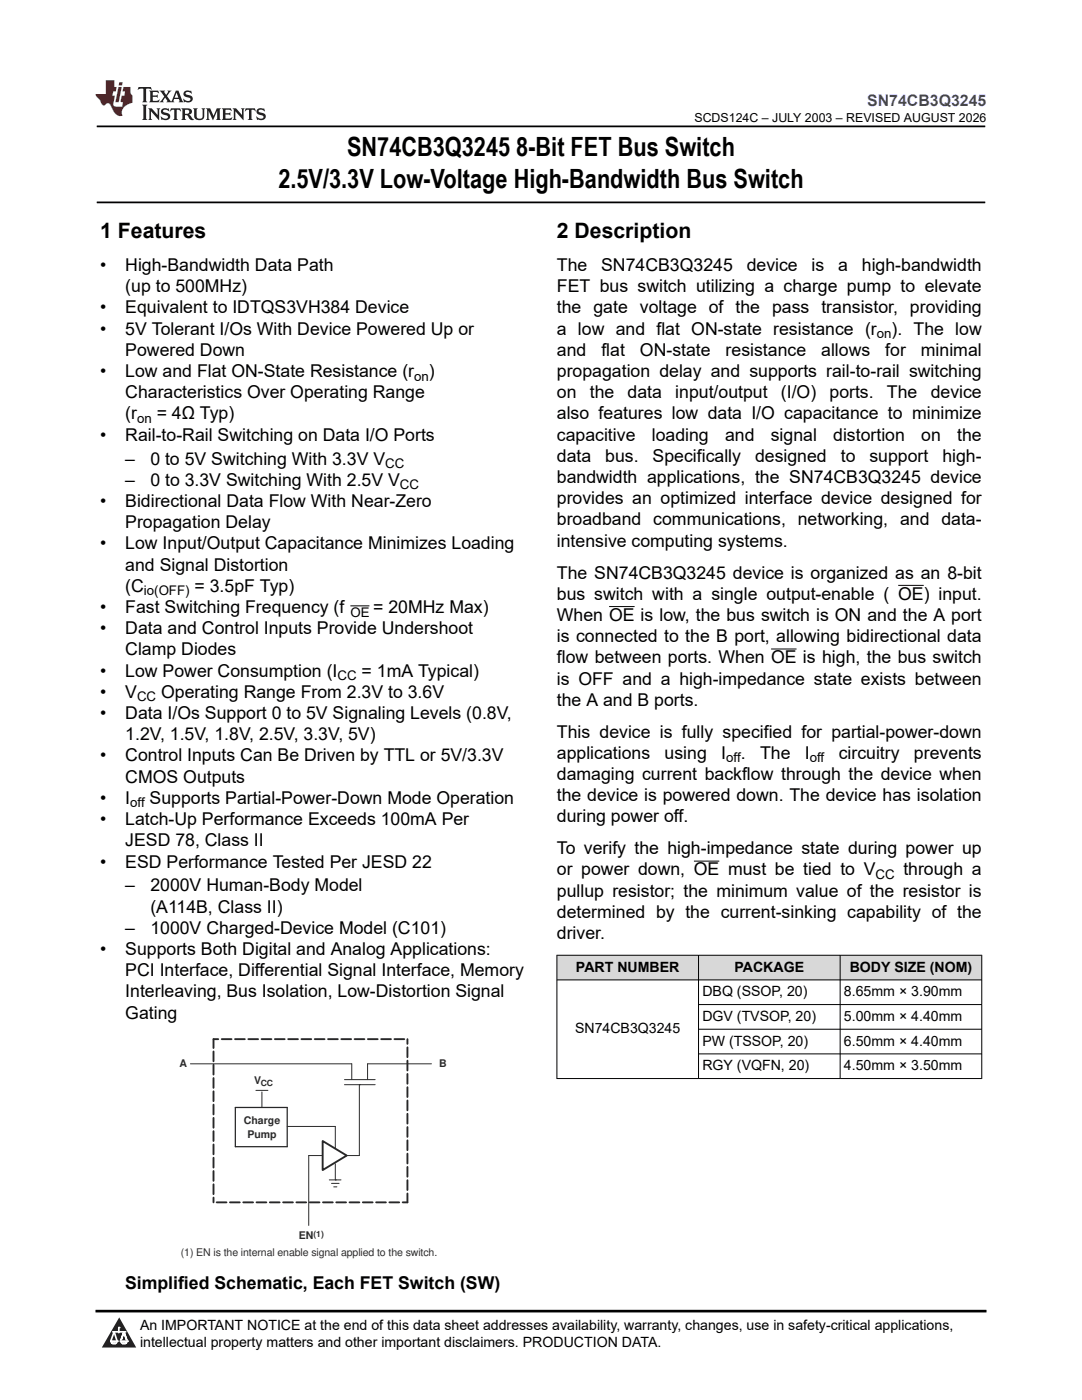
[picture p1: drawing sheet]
<svg xmlns="http://www.w3.org/2000/svg" width="216mm" height="279mm" viewBox="0 0 216 279" stroke-linecap="round" stroke-linejoin="round" font-family="sans-serif">
<defs><g id="words">
<g font-size="5.3">
<text x="69.2" y="31.2">SN74CB3Q3245 8-Bit FET Bus Switch</text>
<text x="55.5" y="37.5">2.5V/3.3V Low-Voltage High-Bandwidth Bus Switch</text>
</g>
<g font-size="4.2">
<text x="20" y="47.5">1 Features</text>
<text x="111.1" y="47.5">2 Description</text>
</g>
<g font-size="3.5">
<text x="20" y="54.1">•</text>
<text x="25" y="54.1">High-Bandwidth Data Path</text>
<text x="25" y="58.3">(up to 500MHz)</text>
<text x="111.1" y="54.1">The</text>
<text x="111.1" y="58.3">FET bus switch utilizing a charge pump to elevate</text>
<text x="120" y="54.1">SN74CB3Q3245</text>
<text x="149" y="54.1">device</text>
<text x="161.9" y="54.1">is</text>
<text x="167.3" y="54.1">a</text>
<text x="172" y="54.1">high-bandwidth</text>
<text x="20" y="62.5">•</text>
<text x="25" y="62.5">Equivalent to IDTQS3VH384 Device</text>
<text x="111.1" y="62.5">the gate voltage of the pass transistor, providing</text>
<text x="20" y="66.8">•</text>
<text x="25" y="66.8">5V Tolerant I/Os With Device Powered Up or</text>
<text x="25" y="71">Powered Down</text>
<text x="111.1" y="71">and</text>
<text x="111.1" y="66.8">a low and flat ON-state resistance (r</text>
<text x="120" y="71">flat</text>
<text x="127.7" y="71">ON-state</text>
<text x="144.8" y="71">resistance</text>
<text x="163.9" y="71">allows</text>
<text x="176.6" y="71">for</text>
<text x="177.9" y="66.8">). The low</text>
<text x="183.7" y="71">minimal</text>
<text x="20" y="75.2">•</text>
<text x="25" y="75.2">Low and Flat ON-State Resistance (r</text>
<text x="85.6" y="75.2">)</text>
<text x="111.1" y="75.2">propagation delay and supports rail-to-rail switching</text>
<text x="25" y="79.5">Characteristics Over Operating Range</text>
<text x="25" y="83.7">(r</text>
<text x="31.3" y="83.7">= 4Ω Typ)</text>
<text x="111.1" y="83.7">also features low data I/O capacitance to minimize</text>
<text x="111.1" y="79.5">on</text>
<text x="117.7" y="79.5">the</text>
<text x="125.2" y="79.5">data</text>
<text x="134.7" y="79.5">input/output</text>
<text x="155.8" y="79.5">(I/O)</text>
<text x="165.5" y="79.5">ports.</text>
<text x="177" y="79.5">The</text>
<text x="185.7" y="79.5">device</text>
<text x="20" y="87.9">•</text>
<text x="25" y="87.9">Rail-to-Rail Switching on Data I/O Ports</text>
<text x="111.1" y="87.9">capacitive</text>
<text x="130.1" y="87.9">loading</text>
<text x="144.7" y="87.9">and</text>
<text x="153.8" y="87.9">signal</text>
<text x="166.3" y="87.9">distortion</text>
<text x="183.8" y="87.9">on</text>
<text x="191" y="87.9">the</text>
<text x="25" y="92.7">–</text>
<text x="30" y="92.7">0 to 5V Switching With 3.3V V</text>
<text x="111.1" y="92.2">data</text>
<text x="120.8" y="92.2">bus.</text>
<text x="130.2" y="92.2">Specifically</text>
<text x="150.7" y="92.2">designed</text>
<text x="167.8" y="92.2">to</text>
<text x="173.5" y="92.2">support</text>
<text x="188" y="92.2">high-</text>
<text x="20" y="101.2">•</text>
<text x="25" y="96.9">–</text>
<text x="25" y="101.2">Bidirectional Data Flow With Near-Zero</text>
<text x="30" y="96.9">0 to 3.3V Switching With 2.5V V</text>
<text x="111.1" y="96.4">bandwidth applications, the SN74CB3Q3245 device</text>
<text x="111.1" y="100.6">provides an optimized interface device designed for</text>
<text x="25" y="105.4">Propagation Delay</text>
<text x="111.1" y="104.9">broadband communications, networking, and data-</text>
<text x="20" y="109.6">•</text>
<text x="25" y="109.6">Low Input/Output Capacitance Minimizes Loading</text>
<text x="25" y="113.9">and Signal Distortion</text>
<text x="111.1" y="109.1">intensive computing systems.</text>
<text x="25" y="118.1">(C</text>
<text x="38.8" y="118.1">= 3.5pF Typ)</text>
<text x="111.1" y="115.5">The SN74CB3Q3245 device is organized as an 8-bit</text>
<text x="111.1" y="119.7">bus switch with a single output-enable ( OE) input.</text>
<text x="20" y="122.3">•</text>
<text x="25" y="122.3">Fast Switching Frequency (f</text>
<text x="74.5" y="122.3">= 20MHz Max)</text>
<text x="111.1" y="123.9">When OE is low, the bus switch is ON and the A port</text>
<text x="20" y="126.6">•</text>
<text x="25" y="126.6">Data and Control Inputs Provide Undershoot</text>
<text x="25" y="130.8">Clamp Diodes</text>
<text x="111.1" y="128.2">is connected to the B port, allowing bidirectional data</text>
<text x="20" y="135">•</text>
<text x="25" y="135">Low Power Consumption (I</text>
<text x="72.2" y="135">= 1mA Typical)</text>
<text x="111.1" y="132.4">flow between ports. When OE is high, the bus switch</text>
<text x="111.1" y="136.6">is OFF and a high-impedance state exists between</text>
<text x="20" y="143.5">•</text>
<text x="20" y="139.3">•</text>
<text x="25" y="139.3">V</text>
<text x="25" y="143.5">Data I/Os Support 0 to 5V Signaling Levels (0.8V,</text>
<text x="32.2" y="139.3">Operating Range From 2.3V to 3.6V</text>
<text x="111.1" y="140.9">the A and B ports.</text>
<text x="25" y="147.7">1.2V, 1.5V, 1.8V, 2.5V, 3.3V, 5V)</text>
<text x="111.1" y="147.2">This device is fully specified for partial-power-down</text>
<text x="20" y="152">•</text>
<text x="25" y="152">Control Inputs Can Be Driven by TTL or 5V/3.3V</text>
<text x="111.1" y="151.4">applications</text>
<text x="111.1" y="155.7">damaging current backflow through the device when</text>
<text x="132.6" y="151.4">using</text>
<text x="143.9" y="151.4">I</text>
<text x="147.8" y="151.4">.</text>
<text x="151.7" y="151.4">The</text>
<text x="160.6" y="151.4">I</text>
<text x="167.4" y="151.4">circuitry</text>
<text x="182.4" y="151.4">prevents</text>
<text x="20" y="160.4">•</text>
<text x="25" y="156.2">CMOS Outputs</text>
<text x="25" y="160.4">I</text>
<text x="29.9" y="160.4">Supports Partial-Power-Down Mode Operation</text>
<text x="111.1" y="159.9">the device is powered down. The device has isolation</text>
<text x="20" y="164.7">•</text>
<text x="25" y="164.7">Latch-Up Performance Exceeds 100mA Per</text>
<text x="111.1" y="164.1">during power off.</text>
<text x="20" y="173.1">•</text>
<text x="25" y="168.9">JESD 78, Class II</text>
<text x="25" y="173.1">ESD Performance Tested Per JESD 22</text>
<text x="111.1" y="170.5">To verify the high-impedance state during power up</text>
<text x="25" y="177.9">–</text>
<text x="30" y="177.9">2000V Human-Body Model</text>
<text x="111.1" y="174.7">or power down, OE must be tied to V</text>
<text x="111.1" y="179">pullup resistor; the minimum value of the resistor is</text>
<text x="180.3" y="174.7">through a</text>
<text x="30" y="182.1">(A114B, Class II)</text>
<text x="111.1" y="183.2">determined by the current-sinking capability of the</text>
<text x="20" y="190.6">•</text>
<text x="25" y="186.4">–</text>
<text x="25" y="190.6">Supports Both Digital and Analog Applications:</text>
<text x="30" y="186.4">1000V Charged-Device Model (C101)</text>
<text x="111.1" y="187.4">driver.</text>
<text x="25" y="194.8">PCI Interface, Differential Signal Interface, Memory</text>
<text x="25" y="199.1">Interleaving, Bus Isolation, Low-Distortion Signal</text>
<text x="25" y="203.3">Gating</text>
<text x="24.9" y="257.3">Simplified Schematic, Each FET Switch (SW)</text>
</g>
<text font-size="3.2" fill="#00f" x="173" y="21.1">SN74CB3Q3245</text>
<g font-size="2.8">
<text x="114.9" y="193.9">PART NUMBER</text>
<text x="146.6" y="193.9">PACKAGE</text>
<text x="169.5" y="193.9">BODY SIZE (NOM)</text>
<text x="140.2" y="198.8">DBQ (SSOP, 20)</text>
<text x="140.2" y="203.8">DGV (TVSOP, 20)</text>
<text x="168.4" y="198.8">8.65mm × 3.90mm</text>
<text x="168.4" y="203.8">5.00mm × 4.40mm</text>
<text x="114.7" y="206.2">SN74CB3Q3245</text>
<text x="140.2" y="208.7">PW (TSSOP, 20)</text>
<text x="168.4" y="208.7">6.50mm × 4.40mm</text>
<text x="140.2" y="213.6">RGY (VQFN, 20)</text>
<text x="168.4" y="213.6">4.50mm × 3.50mm</text>
<text x="27.9" y="265.5">An IMPORTANT NOTICE at the end of this data sheet addresses availability, warranty, changes, use in safety-critical applications,</text>
<text x="27.9" y="268.9">intellectual property matters and other important disclaimers. PRODUCTION DATA.</text>
</g>
<g font-size="2.6">
<text x="175" y="67.5">on</text>
<text x="82.6" y="75.9">on</text>
<text x="27.3" y="84.4">on</text>
<text x="76.9" y="93.4">CC</text>
<text x="79.8" y="97.6">CC</text>
<text x="28.7" y="118.8">io(OFF)</text>
<text x="69.9" y="123">OE</text>
<text x="67.4" y="135.7">CC</text>
<text x="27.4" y="140">CC</text>
<text x="144.9" y="152.1">off</text>
<text x="161.6" y="152.1">off</text>
<text x="26" y="161.1">off</text>
<text x="174.7" y="175.4">CC</text>
</g>
<text font-size="2.5" x="138.6" y="24.3">SCDS124C – JULY 2003 – REVISED AUGUST 2026</text>
<g font-size="2.1" fill="#2b292a">
<text x="35.8" y="213">A</text>
<text x="87.6" y="213">B</text>
<text x="50.7" y="216.3">V</text>
<text x="48.7" y="224.4">Charge</text>
<text x="49.4" y="227">Pump</text>
<text x="36.1" y="250.6">(1) EN is the internal enable signal applied to the switch.</text>
<text x="59.6" y="247.3">EN</text>
</g>
<g font-size="1.7" fill="#2b292a">
<text x="52.1" y="216.7">CC</text>
<text x="62.6" y="246.8">(1)</text>
</g>
</g></defs>
<path d="M19.3 25.2h177.3M19.3 40.4h177.3" fill="none" stroke="#000" stroke-width=".35"/>
<path d="M69.9 120.9h3.8" fill="none" stroke="#000" stroke-width=".2"/>
<path d="M42.6 207.4h38.7M81.3 207.4v32.6M42.6 240v-32.6M81.3 240h-38.7" fill="none" stroke="#2b292a" stroke-width=".38" stroke-dasharray="2 .7" stroke-dashoffset="1"/>
<path d="M71.7 216.5v14.1" fill="none" stroke="#2b292a" stroke-width=".2"/>
<path d="M70.1 215.5h3.2l-.1 .9h-3.3z" fill-rule="evenodd" fill="#fff"/>
<path d="M38 212.3h32.2v3.2M68.7 215.5h6.2M68.7 216.5h6.2M71.7 216.5h.1M86.1 212.3h-12.8v3.2M71.7 230.6h-10.1v14" fill="none" stroke="#2b292a" stroke-width=".2"/>
<path d="M47 221h10.3v7.8h-10.3zM65.6 230.6h.1" fill="none" stroke="#2b292a" stroke-width=".25"/>
<path d="M64.4 227.7l4.8 2.9-4.8 2.9z" fill="#fff"/>
<path d="M64.4 227.7l4.8 2.9-4.8 2.9z" fill="none" stroke="#2b292a" stroke-width=".38"/>
<path d="M51.1 217.6h2.4M52.3 217.9v3.1M57.3 224.8h9.6v4.4M65.7 235.5h2.3M66.1 236.2h1.6M66.6 236.9h.6M66.9 235.5h.1M66.9 232.3v3.2" fill="none" stroke="#2b292a" stroke-width=".2"/>
<path d="M179.2 116.8h5.1M121.5 121.1h5.1M153.9 129.5h5.1M138.4 171.9h5.1" fill="none" stroke="#000" stroke-width=".2"/>
<g fill="#d8d8d8">
<path d="M111.1 190.6h84.8v5h-84.8z" fill-rule="evenodd"/>
<path d="M111.2 190.7h28.1v4.8h-28.1z" fill-rule="evenodd"/>
<path d="M139.4 190.7h28.2v4.8h-28.2z" fill-rule="evenodd"/>
<path d="M167.7 190.7h28.1v4.8h-28.1z" fill-rule="evenodd"/>
</g>
<path d="M111.1 190.6h84.9M111.1 195.6h84.9M111.1 190.6v24.7M139.4 190.6v24.7M167.6 190.6v24.7M195.9 190.6v24.7M111.1 215.2h84.9M139.4 200.5h56.6M139.4 205.4h56.6M139.4 210.3h56.6" fill="none" stroke="#000" stroke-width=".2"/>
<path d="M0 0h215.9v23.8h-215.9z" fill-rule="evenodd" fill="#fff"/>
<path d="M27.7 17.4l-.2 .6 .5-.3h.6v.2v2.1l-.2 .4h1l-.2-.4v-2.1v-.2h.5l.5 .3-.1-.6zM29.8 18.1l.2 .4v1.5l-.2 .4h1.9l.1-.6a1.08 1.08 0 0 1-1.3 .2v-.7h.6l.4 .2v-.6l-.4 .2h-.6v-.6l.2-.1a1 1 0 0 1 1 .2l-.1-.5zM31.8 18.1l1 1.1-1 1.2h.9l-.2-.2 .4-.7 .5 .7-.2 .2h1.6l-.2-.2 .1-.4h1l.1 .4-.1 .2h.9l-.2-.3-.8-2h-.5l-1 2.2-.8-1.1 .9-1.1h-.8l.2 .2-.5 .7-.3-.7 .1-.2zM35.2 18.5l.4 1h-.8zM36.8 18.2a.65 .65 0 0 0-.2 .8 .65 .65 0 0 0 .6 .4l.7 .2 .1 .2a.79 .79 0 0 1-.7 .4 .79 .79 0 0 1-.7-.5l.1 .7 .2-.1a.93 .93 0 0 0 1.1 .1 .93 .93 0 0 0 .4-1 1.46 1.46 0 0 0-1.2-.6l-.1-.3a1.09 1.09 0 0 1 1.2 .2l-.2-.6-.1 .1-.6-.2zM28.4 20.9l.2 .4v2.3l-.2 .3h1l-.2-.3v-2.3l.2-.4zM29.6 21.6l.2 .4v1.6l-.2 .3h.8l-.3-.3v-1.4l1.7 1.8v-2l.2-.4h-.8l.2 .2 .1 1.1-1.2-1.3zM32.3 21.8a.65 .65 0 0 0-.2 .7 .65 .65 0 0 0 .7 .4l.6 .2 .1 .2a.79 .79 0 0 1-.7 .4 .79 .79 0 0 1-.7-.5l.1 .7 .2-.1a.93 .93 0 0 0 1.1 .1 .93 .93 0 0 0 .4-.9 1.46 1.46 0 0 0-1.2-.6l-.1-.4a1.09 1.09 0 0 1 1.2 .2l-.2-.6-.1 .1-.6-.1zM34.1 21.6l-.1 .7a.63 .63 0 0 1 .7-.4l.1 1.7-.3 .3h1l-.2-.3v-1.7a.66 .66 0 0 1 .8 .4l-.1-.7zM36.2 21.6l.2 .4v1.6l-.2 .3h.9l-.2-.2v-.7h.5l.1 .2a.79 .79 0 0 0 1.2 .6l-1-.9a.61 .61 0 0 0 .6-.6 .61 .61 0 0 0-.5-.6zM36.9 21.9h.2a.47 .47 0 0 1 .5 .1 .47 .47 0 0 1 .1 .5l-.2 .2h-.6zM38.5 21.6l.2 .2a2.27 2.27 0 0 0 .4 2 1.04 1.04 0 0 0 1.7-.7v-1.3l.2-.2h-.8l.2 .4v1.1a.6 .6 0 0 1-.6 .6 .6 .6 0 0 1-.6-.6v-1.1l.3-.4zM41.1 21.6l.2 .4v1.6l-.2 .3h.7l-.2-.3v-1.5l.9 1.9 .8-1.9v1.5l-.2 .3h1l-.3-.3v-1.6l.3-.4h-.8l-.7 1.5-.7-1.5zM44.3 21.6l.2 .4v1.6l-.2 .3h1.9l.1-.5a1.09 1.09 0 0 1-1.3 .1v-.6h.6l.4 .1v-.6l-.4 .2h-.6v-.6l.2-.1a1.01 1.01 0 0 1 1 .3l-.1-.6zM46.4 21.6l.3 .4v1.6l-.3 .3h.8l-.2-.3v-1.4l1.6 1.8v-2l.2-.4h-.7l.2 .2v1.1l-1.2-1.3zM49 21.6l-.1 .7a.63 .63 0 0 1 .8-.4v1.7l-.3 .3h1l-.2-.3v-1.7a.66 .66 0 0 1 .8 .4l-.1-.7zM51.4 21.8a.65 .65 0 0 0-.2 .7 .65 .65 0 0 0 .6 .4l.6 .2 .2 .2a.79 .79 0 0 1-.8 .4 .79 .79 0 0 1-.6-.5l.1 .7 .2-.1a.93 .93 0 0 0 1 .1 .93 .93 0 0 0 .5-.9 1.46 1.46 0 0 0-1.3-.6l-.1-.4a1.09 1.09 0 0 1 1.3 .2l-.2-.6-.2 .1-.5-.1z" fill="#231f20"/>
<path d="M21.1 16v2.8h-2.1l.1 .3 .9 1a.95 .95 0 0 0 .9 .9 .59 .59 0 0 1 .6-.4 .59 .59 0 0 1 .5 .4l.4 .8a1.59 1.59 0 0 0 2.1 1.3 1.61 1.61 0 0 1 1-2.2l1-.4-.1-1.5a1.59 1.59 0 0 1-.4-1.6h-1.4l-.2 .9h.5l-.1 .8h-.5l-.2 1v.2l.4 .1-.2 .9h-.6a.73 .73 0 0 1-1.1-.7l.3-1.5h-.5l.2-.8h.5l.2-.9h-.5v-1.4zM23.6 17.4l-.6 3h.7l.6-3zM23.8 16.4l-.1 .7h.7l.1-.7z" fill="#ed1c24"/>
<path d="M0 261.4h215.9v18h-215.9z" fill-rule="evenodd" fill="#fff"/>
<path d="M23.8 262.9l3.4 6h-6.9z" fill="#231f20"/>
<path d="M22.1 267.7h1.3l-.4 .5h-.3a.55 .55 0 0 1-.6-.5z" fill-rule="evenodd" fill="#fff"/>
<path d="M22.1 267.7h1.3l-.4 .5h-.3a.55 .55 0 0 1-.6-.5z" fill="none" stroke="#231f20" stroke-width=".34"/>
<path d="M22.1 267.7h1.3l-.4 .5h-.5zM23.7 265.9h.1M23.7 264.9v1z" fill="none" stroke="#fff" stroke-width=".34"/>
<circle cx="23.7" cy="264.9" r=".17" fill="#fff"/>
<path d="M22.6 265.8h.1M22.6 265.8h2.3z" fill="none" stroke="#fff" stroke-width=".34"/>
<circle cx="24.9" cy="265.8" r=".17" fill="#fff"/>
<path d="M24 267.7h.1" fill="none" stroke="#fff" stroke-width=".34"/>
<path d="M24.7 265.8l-.7 1.9z" fill="#fff"/>
<path d="M24.7 265.8l-.7 1.9z" fill="none" stroke="#fff" stroke-width=".34"/>
<path d="M24.7 265.8l.7 1.9z" fill="#fff"/>
<path d="M24.7 265.8l.7 1.9zM25.3 267.7h.1" fill="none" stroke="#fff" stroke-width=".34"/>
<circle cx="22.1" cy="267.7" r=".17" fill="#fff"/>
<path d="M22.8 265.8l-.7 1.9zM22.8 265.8l.6 1.9z" fill="none" stroke="#fff" stroke-width=".34"/>
<circle cx="23.4" cy="267.7" r=".17" fill="#fff"/>
<path d="M24.1 267.7h1.3a.65 .65 0 0 1-.6 .5 .65 .65 0 0 1-.7-.5z" fill-rule="evenodd" fill="#fff"/>
<path d="M24.1 267.7h1.3a.65 .65 0 0 1-.6 .5 .65 .65 0 0 1-.7-.5z" fill="none" stroke="#231f20" stroke-width=".34"/>
<path d="M24 267.7h.1M24.1 267.7h1.3l-.4 .5h-.5z" fill="none" stroke="#fff" stroke-width=".34"/>
<circle cx="25.4" cy="267.7" r=".17" fill="#fff"/>
<path d="M19 261.7h177.8" fill="none" stroke="#000" stroke-width=".53"/>
<use href="#words"/>
</svg>
